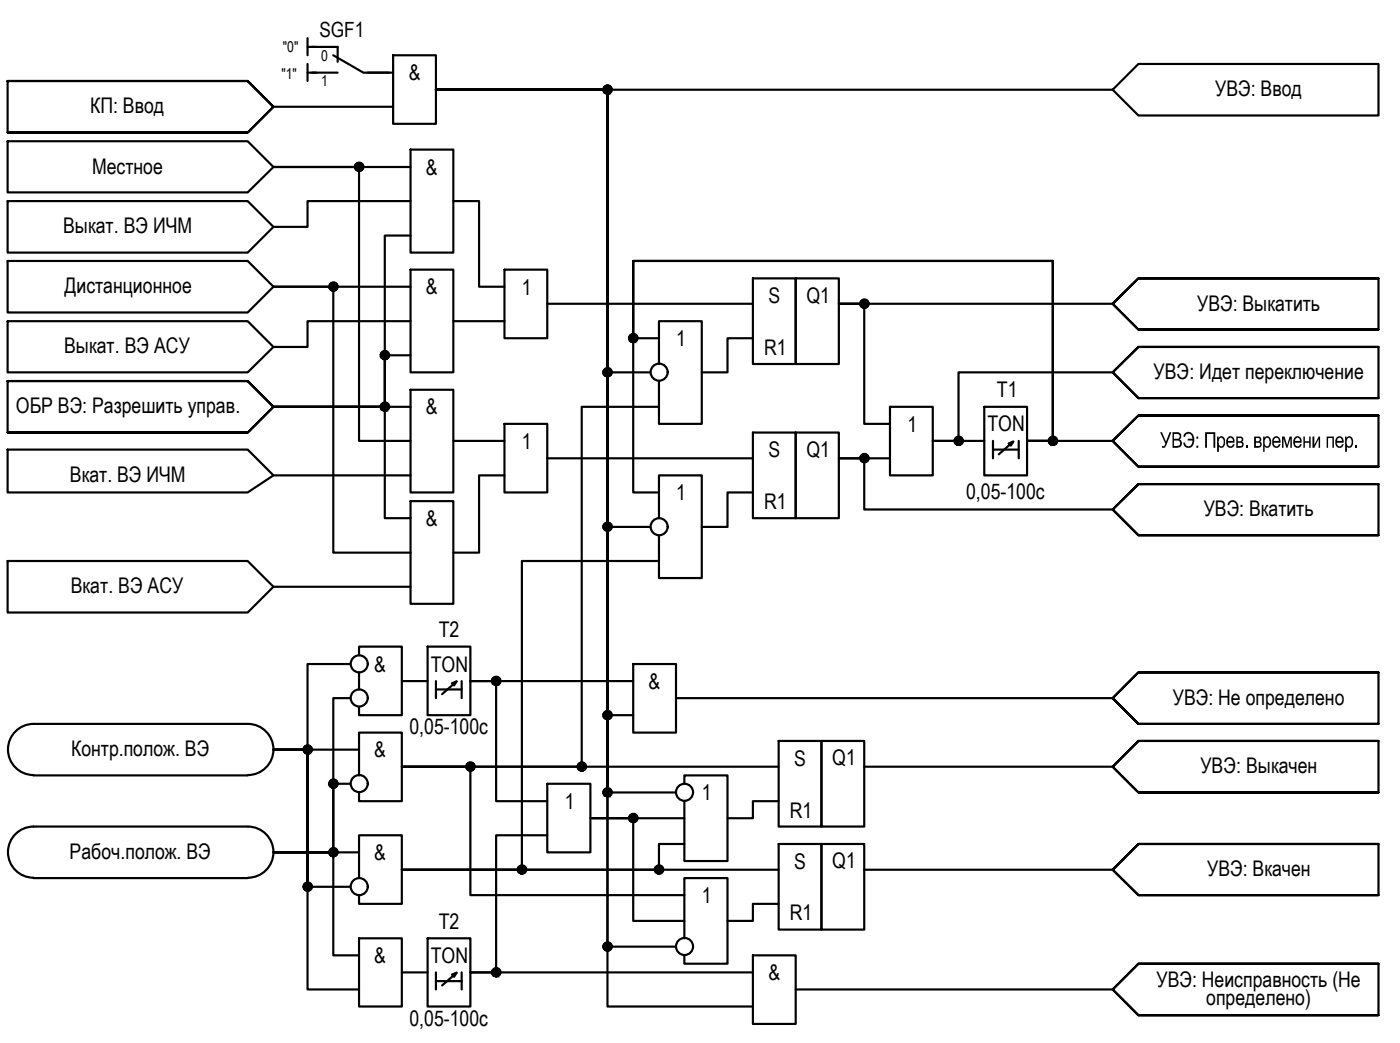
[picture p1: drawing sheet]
<svg xmlns="http://www.w3.org/2000/svg" width="163mm" height="122mm" viewBox="0 0 163 122" stroke-linecap="round" stroke-linejoin="round" font-family="sans-serif">
<defs><g id="words">
<g font-size="2.5">
<text x="47.7" y="9.4">&amp;</text>
<text x="141.9" y="11.2">УВЭ: Ввод</text>
<text x="10.5" y="13.2">КП: Ввод</text>
<text x="10.8" y="20.3">Местное</text>
<text x="49.7" y="20.4">&amp;</text>
<text x="7.4" y="27.2">Выкат. ВЭ ИЧМ</text>
<text x="7.5" y="34.1">Дистанционное</text>
<text x="49.7" y="34.3">&amp;</text>
<text x="60.9" y="34.4">1</text>
<text x="89.7" y="35.4">S</text>
<text x="94.1" y="35.3">Q1</text>
<text x="7.5" y="41.2">Выкат. ВЭ АСУ</text>
<text x="78.9" y="40.4">1</text>
<text x="89.2" y="41.4">R1</text>
<text x="139.7" y="36.2">УВЭ: Выкатить</text>
<text x="116.4" y="46.4">T1</text>
<text x="134.7" y="44.3">УВЭ: Идет переключение</text>
<text x="1.9" y="48.2">ОБР ВЭ: Разрешить управ.</text>
<text x="49.7" y="48.4">&amp;</text>
<text x="60.9" y="52.4">1</text>
<text x="89.7" y="53.4">S</text>
<text x="94.1" y="53.3">Q1</text>
<text x="105.9" y="50.4">1</text>
<text x="115.3" y="50.3">TON</text>
<text x="135.4" y="52.3">УВЭ</text>
<text x="139.4" y="52.3">: Прев</text>
<text x="146.5" y="52.3">пр</text>
<text x="158" y="52.3">.</text>
<text x="8.2" y="56.2">Вкат. ВЭ ИЧМ</text>
<text x="78.9" y="58.4">1</text>
<text x="89.2" y="59.4">R1</text>
<text x="112.8" y="58.2">0,05-100с</text>
<text x="49.7" y="61.4">&amp;</text>
<text x="140.5" y="60.3">УВЭ: Вкатить</text>
<text x="8.3" y="69.2">Вкат. ВЭ АСУ</text>
<text x="51.2" y="74.3">T2</text>
<text x="43.7" y="78.4">&amp;</text>
<text x="50.3" y="78.4">TON</text>
<text x="75.7" y="80.4">&amp;</text>
<text x="136.9" y="82.2">УВЭ: Не определено</text>
<text x="8.3" y="88.2">Контр.полож. ВЭ</text>
<text x="43.7" y="88.4">&amp;</text>
<text x="47.8" y="85.7">0,05-100с</text>
<text x="92.7" y="89.4">S</text>
<text x="97.2" y="89.3">Q1</text>
<text x="65.9" y="94.4">1</text>
<text x="81.9" y="93.4">1</text>
<text x="92.2" y="95.4">R1</text>
<text x="140.1" y="90.2">УВЭ: Выкачен</text>
<text x="8.1" y="100.3">Рабоч.полож. ВЭ</text>
<text x="43.7" y="100.3">&amp;</text>
<text x="92.7" y="101.4">S</text>
<text x="97.2" y="101.3">Q1</text>
<text x="81.9" y="105.4">1</text>
<text x="92.2" y="107.4">R1</text>
<text x="140.9" y="102.2">УВЭ: Вкачен</text>
<text x="43.7" y="112.4">&amp;</text>
<text x="50.3" y="112.4">TON</text>
<text x="51.2" y="108.4">T2</text>
<text x="47.8" y="119.7">0,05-100с</text>
<text x="89.7" y="114.4">&amp;</text>
<text x="135" y="115.2">УВЭ: Неисправность (Не</text>
<text x="140.8" y="117.3">определено)</text>
</g>
<text font-size="2.4" x="37.3" y="4.3">SGF1</text>
<g font-size="1.7">
<text x="32.9" y="9.2">&quot;1&quot;</text>
<text x="33" y="6.1">&quot;0&quot;</text>
<text x="37.5" y="7.1">0</text>
<text x="37.5" y="10.1">1</text>
</g>
</g></defs>
<!-- layer: 0 -->
<g fill="none" stroke="#000" stroke-width=".25">
<path d="M.9 9.5v6h28l3-3-3-3h-28h28l3 3-3 3h-28M.9 16.5h28l3 3-3 2.9h-28zM31.9 12.5h14M35.9 4.5v1.9M35.9 7.5v2M35.9 5.5h1M35.9 8.5h1M42.9 8.5h3M45.9 6.4h5v8h-5zM47.9 17.5h5v12h-5zM47.9 19.5h-16h10v31.9h6M50.9 10.5h20v73h3"/>
<path d="M50.9 10.5h20v100h8M50.9 10.5h79M132.9 7.5h28v6h-28l-3-3zM.9 37.5h28l3 3-3 2.9h-28zM.9 23.5h28l3 3-3 3h-28zM.9 30.5h28l3 3-3 3h-28zM47.9 31.5h5v11.9h-5zM47.9 23.5h-12v3h-4M47.9 37.5h-12v3h-4M47.9 27.5h-3v20h-13M47.9 33.5h-16h7v31h9M52.9 23.5h3v10h3"/>
<path d="M52.9 37.5h6M58.9 31.5h5v8h-5zM63.9 35.4h24M76.9 39.5h-3v-9h49v20.9h-3h3v-20.9h-49v27h3M87.9 32.5h5v10h-5zM87.9 39.5h-3v3.9h-3M92.9 32.5h5v10h-5zM129.9 35.4h-32h3v14.1h3M160.9 32.5h-28l-3 2.9 3 3.1h28v-6h-28l-3 2.9 3 3.1h28M.9 52.5h28l3 3-3 2h-28zM.9 44.5v6h28l3-3-3-3h-28h28l3 3-3 3h-28M31.9 47.5h13v13h3"/>
<path d="M31.9 55.5h16M31.9 47.5h16M47.9 45.5h5v12h-5zM47.9 41.5h-3v6h-13M47.9 58.5h5v12h-5zM52.9 51.4h6M58.9 49.5h5v8h-5zM58.9 55.5h-3v9h-3M63.9 53.5h24M75.9 43.4h-5v-32.9h-20h20v51h5M76.9 47.5h-9v42h-21M76.9 42.5v-5h5v12h-5v-5"/>
<path d="M87.9 50.5h5v10h-5zM87.9 57.5h-3v4h-3M92.9 50.5h5v10h-5zM103.9 47.5h5v8h-5zM103.9 53.5h-6h3v5.9h29M114.9 47.5h5v8h-5zM115.9 51.4v2.1M115.9 52.5h3M117.7 51.7l.6-.2-1.7 1.5M118.3 51.5l-.3 .5M118.9 51.4v2.1M119.9 51.4h.1"/>
<path d="M119.9 51.4h10M129.9 43.4h-18v8h-3h6M160.9 48.5h-28l-3 2.9 3 3.1h28v-6h-28l-3 2.9 3 3.1h28M160.9 56.5h-28l-3 2.9 3 3.1h28v-6h-28l-3 2.9 3 3.1h28M160.9 40.5h-28l-3 2.9 3 3.1h28v-6h-28l-3 2.9 3 3.1h28M.9 65.5h28l3 3-3 3h-28zM31.9 68.5h16M40.9 77.5h-5v10h-4h10M41.9 76.5v-1h5v8h-5v-1M41.9 78.5v1.9M46.9 79.5h3M49.9 75.5h5v8h-5z"/>
<path d="M50.9 79.5v2M52.7 79.7l.6-.2-1.7 1.5M53.3 79.5l-.3 .5M53.9 79.5v2M54.9 79.5h.1M54.9 79.5h3v14h6M54.9 79.5h19M73.9 77.5h5v8h-5zM76.9 65.5h-16v36h-14M76.9 60.5v-5h5v11.9h-5v-4.9M160.9 78.5h-28l-3 3 3 3h28v-6h-28l-3 3 3 3h28M3.9 84.5h25a2.98 2.98 0 0 1 3 3 2.98 2.98 0 0 1-3 2.9"/>
<path d="M3.9 96.4h25a2.98 2.98 0 0 1 3 3 2.98 2.98 0 0 1-3 3M3.9 90.5h25M3.9 84.5a2.98 2.98 0 0 0-3 3 2.98 2.98 0 0 0 3 2.9M3.9 96.4a2.98 2.98 0 0 0-3 3 2.98 2.98 0 0 0 3 3M40.9 91.5h-2v8h-7h10M40.9 81.5h-2v18h-7h7v12h3M41.9 90.5v-5h5v8h-5v-1M46.9 89.5h8v14.9h25M46.9 89.5h44M50.9 80.4h3M63.9 91.5h5v8h-5zM63.9 97.5h-6v16h-3"/>
<path d="M78.9 92.5h-8v-82h-20h20v106.9h17M78.9 81.5h51M79.9 98.5h-3v3h-30M79.9 91.5v-1h5v10h-5v-7M79.9 95.5h-11h5v12h6M90.9 86.5h5v9.9h-5zM90.9 98.5h5v10h-5zM90.9 93.5h-3v2h-3M95.9 86.5h5v9.9h-5zM95.9 98.5h5v10h-5zM100.9 89.5h29M160.9 86.5h-28l-3 3 3 3h28v-6h-28l-3 3 3 3h28"/>
<path d="M160.9 98.5h-28l-3 3 3 2.9h28v-5.9h-28l-3 3 3 2.9h28M3.9 102.5h25M40.9 103.5h-5v-16h-4h4v28h6M41.9 102.5v-5h5v8h-5v-1.1M41.9 109.5h5v7.9h-5zM46.9 101.5h44M46.9 113.5h3M49.9 109.5h5v7.9h-5zM50.9 113.5v2M50.9 114.5h3M52.7 113.7l.6-.2-1.7 1.5M53.3 113.5l-.3 .5"/>
<path d="M53.9 113.5v2M54.9 113.5h.1M54.9 113.5h33M79.9 109.5v-7h5v9.9h-5v-.9M87.9 111.5h5v8h-5zM90.9 105.5h-3v2h-3M92.9 115.5h37M100.9 101.5h29M160.9 112.4h-28l-3 3.1 3 3h28v-6.1h-28l-3 3.1 3 3h28"/>
<circle cx="41.9" cy="19.5" r=".49"/>
<circle cx="70.9" cy="10.4" r=".49"/>
<circle cx="38.9" cy="33.4" r=".49"/>
<circle cx="73.9" cy="39.4" r=".49"/>
<circle cx="100.9" cy="35.4" r=".49"/>
<circle cx="44.9" cy="47.4" r=".49"/>
<circle cx="44.9" cy="41.4" r=".49"/>
<circle cx="70.9" cy="43.4" r=".49"/>
<circle cx="76.9" cy="43.4" r=".99"/>
<circle cx="100.9" cy="53.5" r=".49"/>
<circle cx="111.9" cy="51.4" r=".49"/>
<circle cx="122.9" cy="51.4" r=".49"/>
<circle cx="41.9" cy="77.5" r=".99"/>
<circle cx="57.9" cy="79.5" r=".49"/>
<circle cx="70.9" cy="61.5" r=".49"/>
<circle cx="76.9" cy="61.5" r=".99"/>
<circle cx="35.9" cy="87.5" r=".49"/>
<circle cx="38.9" cy="91.4" r=".49"/>
<circle cx="38.9" cy="99.4" r=".49"/>
<circle cx="41.9" cy="81.4" r=".99"/>
<circle cx="41.9" cy="91.4" r=".99"/>
<circle cx="54.9" cy="89.4" r=".49"/>
<circle cx="67.9" cy="89.4" r=".49"/>
<circle cx="70.9" cy="92.4" r=".49"/>
<circle cx="70.9" cy="83.4" r=".49"/>
<circle cx="73.9" cy="95.5" r=".49"/>
<circle cx="79.9" cy="92.4" r=".99"/>
<circle cx="35.9" cy="103.5" r=".49"/>
<circle cx="41.9" cy="103.5" r=".99"/>
<circle cx="57.9" cy="113.4" r=".49"/>
<circle cx="60.9" cy="101.5" r=".49"/>
<circle cx="70.9" cy="110.4" r=".49"/>
<circle cx="76.9" cy="101.5" r=".49"/>
<circle cx="79.9" cy="110.4" r=".99"/>
</g>
<g fill="#000">
<path d="M138.2 50.6h.1a.66 .66 0 0 1 .7-.1 .66 .66 0 0 1 .4 .7v.4l-.2 .4a.63 .63 0 0 1-.7 .2 .63 .63 0 0 1-.4-.5h.2a.45 .45 0 0 0 .5 .3 .45 .45 0 0 0 .4-.4v-.2h-.6v-.2h.6a.44 .44 0 0 0-.3-.6 .44 .44 0 0 0-.6 .3h-.2zM145.4 52h.2v.3h-.2zM149.6 50.9h.3l.3 1.1 .3-1.1h.3v1.4h-.2v-1.1l-.3 1.1h-.1l-.4-1.1v1.1h-.2zM152.1 50.9h.2v.6h.5v-.6h.2v1.4h-.2v-.6h-.5v.6h-.2zM153.2 50.9h.2v1l.5-1h.2v1.4h-.2v-1.1l-.5 1.1h-.2zM154.9 50.9h.8v1.4h-.2v-1.2h-.5v1.2h-.1z"/>
<path d="M142.1 50.9h.1v.2a.44 .44 0 0 1 .6-.1 .44 .44 0 0 1 .2 .5 .52 .52 0 0 1-.6 .7l-.1-.1v.6h-.2zM142.4 51.1l-.2 .4a.4 .4 0 0 0 .5 .5l.1-.3a.48 .48 0 0 0-.3-.6z"/>
<path d="M143.3 51.1a.53 .53 0 0 1 .6-.1 .53 .53 0 0 1 .2 .7h-.8a.36 .36 0 0 0 .2 .3 .36 .36 0 0 0 .3 0l.1-.2h.2a.49 .49 0 0 1-.6 .5 .49 .49 0 0 1-.4-.6v-.3zM143.4 51.2l-.1 .2h.6a.34 .34 0 0 0-.5-.2z"/>
<path d="M144.3 50.9h.4a.35 .35 0 0 1 .4 .2 .35 .35 0 0 1-.1 .5 .37 .37 0 0 1 .2 .4 .37 .37 0 0 1-.4 .3h-.5zM144.5 51.1v.4h.2a.2 .2 0 0 0 .2-.2 .2 .2 0 0 0-.2-.2zM144.5 51.7v.3h.2a.21 .21 0 0 0 .3-.2 .21 .21 0 0 0-.3-.1z"/>
<path d="M148.6 51.1a.51 .51 0 0 1 .7-.1 .51 .51 0 0 1 .2 .6v.1h-.8a.31 .31 0 0 0 .2 .3 .31 .31 0 0 0 .4-.2h.2a.51 .51 0 0 1-.7 .4 .51 .51 0 0 1-.3-.7v-.2zM148.8 51.1l-.1 .3h.6a.29 .29 0 0 0-.1-.3 .29 .29 0 0 0-.4 0z"/>
<path d="M151.1 51.1a.53 .53 0 0 1 .6-.1 .53 .53 0 0 1 .2 .7h-.8a.36 .36 0 0 0 .2 .3 .36 .36 0 0 0 .4 0l.1-.2h.1a.49 .49 0 0 1-.5 .5 .49 .49 0 0 1-.4-.6v-.3zM151.3 51.2l-.1 .2h.6a.34 .34 0 0 0-.5-.2z"/>
<path d="M156 51.1a.51 .51 0 0 1 .6-.1 .51 .51 0 0 1 .2 .6v.1h-.8a.33 .33 0 0 0 .2 .3 .33 .33 0 0 0 .4-.1v-.1h.2a.51 .51 0 0 1-.6 .4 .51 .51 0 0 1-.3-.6zM156.2 51.1l-.2 .3h.7a.36 .36 0 0 0-.5-.3z"/>
<path d="M157 50.9h.2v.2a.43 .43 0 0 1 .5-.1 .43 .43 0 0 1 .2 .5v.2a.47 .47 0 0 1-.5 .6l-.2-.2v.6h-.2zM157.4 51.1l-.2 .2v.3a.33 .33 0 0 0 .1 .4 .33 .33 0 0 0 .3 0l.2-.4a.47 .47 0 0 0-.4-.5z"/>
</g>
<g fill="#000" stroke="#000" stroke-width=".12">
<path d="M41.5 19.8h.7zM41.6 19.1h.6zM41.8 20h.2zM41.8 19h.2zM70.8 10.9h.2zM70.8 10h.2zM38.5 33.8h.8zM38.8 34h.2zM38.8 33l.1-.1zM73.8 39.9h.2zM73.8 39h.2zM100.8 36h.2z"/>
<path d="M100.8 35h.2zM44.6 41.1h.6zM44.7 47.9h.3zM44.8 47.9h.2zM44.8 41h.2zM44.8 42h.2zM44.8 47h.2zM70.8 44h.2zM70.8 43h.2zM100.8 53.9h.2zM100.8 53h.2zM111.8 52h.2z"/>
<path d="M111.8 51h.2zM122.8 52h.2zM122.8 51h.1zM57.6 79.9h.6zM57.7 79.9h.3zM57.8 79.9h.2zM57.8 79h.2zM70.6 61.9h.6zM70.8 61.9h.2zM70.8 61h.2zM35.8 87.9h.2zM35.8 87h.1z"/>
<path d="M38.5 99.8h.8zM38.5 91.8h.8zM38.8 100h.2zM38.8 92h.2zM38.8 99l.1-.1zM38.8 91h.1zM54.8 90h.2zM54.8 89h.1zM67.8 90h.2zM67.8 89h.1zM70.6 83.1h.6zM70.8 84h.2z"/>
<path d="M70.8 92.9h.2zM70.8 83h.2zM70.8 92h.2zM73.6 95.9h.6zM73.8 95.9h.2zM73.8 95h.2zM35.6 103.1h.7zM35.8 103h.1zM57.7 113.9h.3zM57.8 113h.2zM57.8 113.9h.2zM60.7 101.9h.4z"/>
<path d="M60.7 101h.4zM60.8 102h.2zM60.8 101h.2zM70.6 110.1h.6zM70.8 111h.2zM70.8 110h.2zM76.8 102h.2zM76.8 101h.2z"/>
<path d="M41.8 20h.2zM41.8 20h.2z"/>
<path d="M41.8 19h.2zM41.8 19h.2z"/>
<path d="M41.8 19h.3zM41.7 19h.4z"/>
<path d="M41.7 19h.4zM41.7 19h.4z"/>
<path d="M41.7 20h.4zM41.7 20h.3z"/>
<path d="M41.7 19h.5zM41.7 19h.5z"/>
<path d="M41.7 19.9h.4zM41.7 19.9l.4 .1z"/>
<path d="M41.7 19l.5 .1zM41.7 19l.5 .1z"/>
<path d="M41.7 19.9h.5zM41.7 19.9h.4z"/>
<path d="M41.6 19.1h.6zM41.6 19.1h.6zM41.5 19.1h.7z"/>
<path d="M41.6 19.9h.6zM41.6 19.9h.6z"/>
<path d="M41.5 19.1h.8zM41.5 19.1h.8z"/>
<path d="M41.6 19.8h.6zM41.6 19.8l.6 .1z"/>
<path d="M41.5 19.1l.8 .1zM41.5 19.1l.8 .1z"/>
<path d="M41.5 19.8h.8zM41.5 19.8h.7zM41.5 19.8h.7z"/>
<path d="M41.5 19.2h.8zM41.4 19.2h.9z"/>
<path d="M41.4 19.2l1 .1zM41.4 19.2l1 .1z"/>
<path d="M41.4 19.7h.9zM41.4 19.7h.9z"/>
<path d="M41.5 19.7h.8zM41.5 19.7l.8 .1z"/>
<path d="M41.4 19.3h1zM41.4 19.3h1z"/>
<path d="M41.4 19.3l1 .1zM41.4 19.3l1 .1z"/>
<path d="M41.4 19.4h1zM41.4 19.4h1z"/>
<path d="M41.4 19.6h1zM41.4 19.6h1z"/>
<path d="M41.4 19.6l1 .1zM41.4 19.6l1 .1z"/>
<path d="M41.4 19.7h1zM41.4 19.7h.9z"/>
<path d="M41.4 19.4l1 .1v-.1zM41.4 19.4l1 .1h-1z"/>
<path d="M41.4 19.5h1zM41.4 19.5h1z"/>
<path d="M41.4 19.5h1zM41.4 19.5l1 .1z"/>
<path d="M70.8 10.9l.2 .1zM70.8 11h.2z"/>
<path d="M70.8 10h.2zM70.8 10h.2z"/>
<path d="M70.8 10h.3zM70.8 10h.3z"/>
<path d="M70.7 10h.4zM70.7 10h.4z"/>
<path d="M70.7 10.9h.4zM70.7 10.9h.3z"/>
<path d="M70.7 10h.5zM70.7 10h.5z"/>
<path d="M70.7 10.9h.4zM70.7 10.9h.4z"/>
<path d="M70.7 10h.5zM70.6 10h.6z"/>
<path d="M70.7 10.9h.5zM70.7 10.9h.4z"/>
<path d="M70.6 10l.6 .1zM70.6 10l.6 .1z"/>
<path d="M70.6 10.1h.6zM70.6 10.1h.6z"/>
<path d="M70.6 10.8l.6 .1zM70.6 10.8l.6 .1z"/>
<path d="M70.6 10.9h.6zM70.6 10.9h.6z"/>
<path d="M70.5 10.1l.8 .1zM70.5 10.1l.8 .1z"/>
<path d="M70.5 10.8h.7zM70.5 10.8h.7z"/>
<path d="M70.5 10.2h.8zM70.5 10.2h.8z"/>
<path d="M70.5 10.8h.8zM70.5 10.8h.7z"/>
<path d="M70.5 10.2l.8 .1zM70.5 10.2l.8 .1z"/>
<path d="M70.4 10.3h1zM70.4 10.3h1z"/>
<path d="M70.4 10.7h.9zM70.4 10.7h.9z"/>
<path d="M70.5 10.7h.8zM70.5 10.7l.8 .1z"/>
<path d="M70.4 10.3h1zM70.4 10.3h1z"/>
<path d="M70.4 10.3l1 .1zM70.4 10.3l1 .1z"/>
<path d="M70.4 10.4h1zM70.4 10.4h1z"/>
<path d="M70.4 10.6h1zM70.4 10.6h1z"/>
<path d="M70.4 10.6h1zM70.4 10.6h1z"/>
<path d="M70.4 10.6h1zM70.4 10.6l.9 .1z"/>
<path d="M70.4 10.4l1 .1zM70.4 10.4l1 .1z"/>
<path d="M70.4 10.5h1zM70.4 10.5h1z"/>
<path d="M70.4 10.5h1zM70.4 10.5l1 .1z"/>
<path d="M38.8 33h.2zM38.8 33h.2z"/>
<path d="M38.8 34h.1zM38.8 34h.1z"/>
<path d="M38.8 33h.3zM38.7 33h.4z"/>
<path d="M38.7 33h.4zM38.7 33h.4z"/>
<path d="M38.7 33.9h.4zM38.7 33.9l.3 .1z"/>
<path d="M38.7 33h.5zM38.7 33h.5z"/>
<path d="M38.7 33.9h.4zM38.7 33.9h.4z"/>
<path d="M38.7 33l.5 .1zM38.7 33l.5 .1z"/>
<path d="M38.7 33.9h.5zM38.7 33.9h.4z"/>
<path d="M38.6 33.1h.6zM38.6 33.1h.6z"/>
<path d="M38.6 33.9h.6zM38.6 33.9h.6z"/>
<path d="M38.6 33.1h.7zM38.6 33.1h.7z"/>
<path d="M38.6 33.8h.6zM38.6 33.8l.6 .1z"/>
<path d="M38.6 33.1l.7 .1zM38.6 33.1l.7 .1z"/>
<path d="M38.5 33.2h.8zM38.5 33.2h.8z"/>
<path d="M38.6 33.8h.7zM38.6 33.8h.6z"/>
<path d="M38.5 33.2h.8zM38.5 33.2h.8z"/>
<path d="M38.5 33.2l.9 .1zM38.5 33.2l.9 .1z"/>
<path d="M38.5 33.7l.8 .1zM38.5 33.7l.8 .1z"/>
<path d="M38.5 33.8h.8zM38.5 33.8h.8zM38.5 33.8h.8z"/>
<path d="M38.4 33.3h1zM38.4 33.3h1z"/>
<path d="M38.4 33.3l1 .1zM38.4 33.3l1 .1z"/>
<path d="M38.4 33.6l1 .1zM38.4 33.6l1 .1z"/>
<path d="M38.4 33.7h1zM38.4 33.7h.9z"/>
<path d="M38.4 33.4h1zM38.4 33.4h1z"/>
<path d="M38.4 33.4l1 .1zM38.4 33.4l1 .1z"/>
<path d="M38.4 33.5h1zM38.4 33.5h1z"/>
<path d="M38.4 33.5h1zM38.4 33.5h1z"/>
<path d="M38.4 33.5l1 .1v-.1zM38.4 33.5l1 .1h-1z"/>
<path d="M73.8 39.9l.2 .1zM73.8 40h.2z"/>
<path d="M73.8 39h.2zM73.8 39h.2z"/>
<path d="M73.8 39h.2zM73.8 39h.2z"/>
<path d="M73.7 39h.4zM73.7 39h.4z"/>
<path d="M73.7 39.9h.3zM73.7 39.9h.3z"/>
<path d="M73.7 39h.4zM73.7 39h.4z"/>
<path d="M73.7 39h.5zM73.6 39h.6z"/>
<path d="M73.7 39.9h.4zM73.7 39.9h.4z"/>
<path d="M73.7 39.9h.4zM73.7 39.9h.3z"/>
<path d="M73.6 39l.6 .1zM73.6 39l.6 .1z"/>
<path d="M73.6 39.1h.7zM73.5 39.1h.8z"/>
<path d="M73.6 39.8l.6 .1zM73.6 39.8l.6 .1z"/>
<path d="M73.6 39.9h.6zM73.6 39.9h.5z"/>
<path d="M73.5 39.1l.8 .1zM73.5 39.1l.8 .1z"/>
<path d="M73.5 39.8h.8zM73.5 39.8h.7z"/>
<path d="M73.5 39.2h.8zM73.5 39.2h.8z"/>
<path d="M73.5 39.8h.8zM73.5 39.8h.8z"/>
<path d="M73.5 39.2l.8 .1zM73.5 39.2l.8 .1z"/>
<path d="M73.4 39.3h1zM73.4 39.3h1z"/>
<path d="M73.4 39.7h.9zM73.4 39.7h.9z"/>
<path d="M73.5 39.7h.8zM73.5 39.7l.8 .1z"/>
<path d="M73.4 39.3h1zM73.4 39.3h1z"/>
<path d="M73.4 39.3l1 .1zM73.4 39.3l1 .1z"/>
<path d="M73.4 39.4h1zM73.4 39.4h1z"/>
<path d="M73.4 39.4l1 .1zM73.4 39.4l1 .1z"/>
<path d="M73.4 39.5h1zM73.4 39.5h1z"/>
<path d="M73.4 39.5l1 .1zM73.4 39.5l1 .1z"/>
<path d="M73.4 39.6h1zM73.4 39.6h1z"/>
<path d="M73.4 39.6h1zM73.4 39.6h1z"/>
<path d="M73.4 39.6h1zM73.4 39.6l.9 .1z"/>
<path d="M100.8 36h.2zM100.8 36h.2z"/>
<path d="M100.8 35h.2zM100.8 35h.2z"/>
<path d="M100.8 35h.2zM100.8 35h.2z"/>
<path d="M100.8 35h.3zM100.8 35h.3z"/>
<path d="M100.8 36h.2zM100.8 36h.2z"/>
<path d="M100.7 35h.4zM100.7 35h.4z"/>
<path d="M100.7 35.9h.4zM100.7 35.9l.3 .1z"/>
<path d="M100.7 35l.5 .1zM100.7 35l.5 .1z"/>
<path d="M100.7 35.9h.4zM100.7 35.9h.4z"/>
<path d="M100.6 35.1h.6zM100.6 35.1h.6z"/>
<path d="M100.6 35.9h.6zM100.6 35.9h.5z"/>
<path d="M100.6 35.1h.7zM100.5 35.1h.8z"/>
<path d="M100.6 35.8h.6zM100.6 35.8l.6 .1z"/>
<path d="M100.5 35.1h.8zM100.5 35.1h.8z"/>
<path d="M100.5 35.8h.8zM100.5 35.8h.7z"/>
<path d="M100.5 35.1l.8 .1zM100.5 35.1l.8 .1z"/>
<path d="M100.5 35.2h.8zM100.5 35.2h.8z"/>
<path d="M100.5 35.7l.8 .1zM100.5 35.7l.8 .1z"/>
<path d="M100.5 35.8h.8zM100.5 35.8h.8z"/>
<path d="M100.5 35.2l.8 .1zM100.5 35.2l.8 .1z"/>
<path d="M100.5 35.3h.9zM100.5 35.3h.9z"/>
<path d="M100.5 35.7h.8zM100.5 35.7h.8z"/>
<path d="M100.5 35.7h.8zM100.5 35.7h.8z"/>
<path d="M100.4 35.3l1 .1zM100.4 35.3l1 .1z"/>
<path d="M100.4 35.4h1zM100.4 35.4h1z"/>
<path d="M100.4 35.4h1zM100.4 35.4h1z"/>
<path d="M100.4 35.4l1 .1v-.1zM100.4 35.4l1 .1h-1z"/>
<path d="M100.4 35.5l1 .1zM100.4 35.5l1 .1z"/>
<path d="M100.4 35.6h1zM100.4 35.6h1z"/>
<path d="M100.4 35.6h1zM100.4 35.6l.9 .1z"/>
<path d="M44.8 47.9l.2 .1zM44.8 48h.2z"/>
<path d="M44.8 42h.2zM44.8 42h.2z"/>
<path d="M44.8 47h.2zM44.8 47h.2z"/>
<path d="M44.8 41h.2zM44.8 41h.2zM44.7 41h.3z"/>
<path d="M44.8 47h.2zM44.8 47h.2z"/>
<path d="M44.7 47h.4zM44.7 47h.4z"/>
<path d="M44.7 41h.4zM44.7 41h.4z"/>
<path d="M44.7 41.9l.3 .1zM44.7 41.9l.3 .1z"/>
<path d="M44.7 47h.5zM44.7 47h.5z"/>
<path d="M44.7 47.9h.4zM44.7 47.9h.3zM44.7 47.9h.3z"/>
<path d="M44.7 41h.5zM44.7 41h.5z"/>
<path d="M44.7 41.9h.4zM44.7 41.9h.3z"/>
<path d="M44.7 47h.5zM44.6 47h.6z"/>
<path d="M44.7 47.9h.5zM44.7 47.9h.4z"/>
<path d="M44.7 41l.5 .1zM44.6 41.1h.6zM44.6 41.1h.6z"/>
<path d="M44.7 41.9h.5zM44.7 41.9h.4z"/>
<path d="M44.6 47l.6 .1zM44.6 47l.6 .1z"/>
<path d="M44.6 47.1h.7zM44.6 47.1h.7z"/>
<path d="M44.6 47.8l.6 .1zM44.6 47.8l.6 .1z"/>
<path d="M44.6 47.9h.6zM44.6 47.9h.6z"/>
<path d="M44.6 41.1h.7zM44.6 41.1h.7z"/>
<path d="M44.6 41.8l.6 .1zM44.6 41.8l.6 .1z"/>
<path d="M44.6 41.9h.6zM44.6 41.9h.6z"/>
<path d="M44.5 47.1l.8 .1zM44.5 47.1l.8 .1z"/>
<path d="M44.5 47.8h.8zM44.5 47.8h.7z"/>
<path d="M44.5 41.1l.8 .1zM44.5 41.1l.8 .1z"/>
<path d="M44.5 41.8h.8zM44.5 41.8h.7z"/>
<path d="M44.5 47.2h.8zM44.5 47.2h.8z"/>
<path d="M44.5 47.8h.8zM44.5 47.8h.8z"/>
<path d="M44.5 41.2h.8zM44.5 41.2h.8z"/>
<path d="M44.5 41.8h.8zM44.5 41.8h.8z"/>
<path d="M44.5 47.2l.8 .1zM44.5 47.2l.8 .1z"/>
<path d="M44.5 47.3h.9zM44.5 47.3h.9z"/>
<path d="M44.5 47.7h.8zM44.5 47.7h.8z"/>
<path d="M44.5 47.7h.8zM44.5 47.7l.8 .1z"/>
<path d="M44.5 41.2h.8zM44.5 41.2h.8z"/>
<path d="M44.5 41.2l.9 .1zM44.5 41.2l.9 .1z"/>
<path d="M44.5 41.7l.8 .1zM44.5 41.7l.8 .1z"/>
<path d="M44.5 41.8h.8zM44.5 41.8h.8z"/>
<path d="M44.5 47.3h.9zM44.5 47.3h.9z"/>
<path d="M44.4 47.3l1 .1zM44.4 47.3l1 .1z"/>
<path d="M44.4 47.4h1zM44.4 47.4h1z"/>
<path d="M44.4 47.4l1 .1zM44.4 47.4l1 .1z"/>
<path d="M44.4 47.5l1 .1zM44.4 47.5l1 .1z"/>
<path d="M44.4 47.6h1zM44.4 47.6h1z"/>
<path d="M44.4 47.6h1zM44.4 47.6h1z"/>
<path d="M44.5 47.6h.9zM44.5 47.6l.8 .1z"/>
<path d="M44.5 41.3h.9zM44.5 41.3h.9z"/>
<path d="M44.4 41.3l1 .1zM44.4 41.3l1 .1z"/>
<path d="M44.4 41.4h1zM44.4 41.4h1z"/>
<path d="M44.4 41.4l1 .1zM44.4 41.4l1 .1z"/>
<path d="M44.4 41.5h1zM44.4 41.5h1z"/>
<path d="M44.4 41.5l1 .1v-.1zM44.4 41.5l1 .1h-1z"/>
<path d="M44.4 41.6l1 .1zM44.4 41.6l1 .1z"/>
<path d="M44.5 41.7h.9zM44.5 41.7h.8z"/>
<path d="M44.4 47.5h1zM44.4 47.5h1z"/>
<path d="M44.4 41.5h1zM44.4 41.5h1z"/>
<path d="M70.8 44h.2zM70.8 44h.2z"/>
<path d="M70.8 43h.2zM70.8 43h.2z"/>
<path d="M70.8 43h.3zM70.7 43h.4z"/>
<path d="M70.7 43h.4zM70.7 43h.4z"/>
<path d="M70.7 44h.4zM70.7 44h.3z"/>
<path d="M70.7 43h.5zM70.7 43h.5z"/>
<path d="M70.7 43.9h.4zM70.7 43.9l.4 .1z"/>
<path d="M70.7 43l.5 .1zM70.7 43l.5 .1z"/>
<path d="M70.7 43.9h.5zM70.7 43.9h.4z"/>
<path d="M70.6 43.1h.6zM70.6 43.1h.6z"/>
<path d="M70.6 43.1h.6zM70.5 43.1h.7z"/>
<path d="M70.6 43.8l.6 .1zM70.6 43.8l.6 .1z"/>
<path d="M70.6 43.9h.6zM70.6 43.9h.6z"/>
<path d="M70.5 43.1l.8 .1zM70.5 43.1l.8 .1z"/>
<path d="M70.5 43.8h.7zM70.5 43.8h.7z"/>
<path d="M70.5 43.2h.8zM70.5 43.2h.8z"/>
<path d="M70.5 43.8h.8zM70.5 43.8h.7z"/>
<path d="M70.5 43.2h.8zM70.5 43.2h.8z"/>
<path d="M70.4 43.2l1 .1zM70.4 43.2l1 .1z"/>
<path d="M70.4 43.7h.9zM70.4 43.7h.9z"/>
<path d="M70.5 43.7h.8zM70.5 43.7l.8 .1z"/>
<path d="M70.4 43.3h1zM70.4 43.3h1z"/>
<path d="M70.4 43.3l1 .1zM70.4 43.3l1 .1z"/>
<path d="M70.4 43.4h1zM70.4 43.4h1z"/>
<path d="M70.4 43.6h1zM70.4 43.6h1z"/>
<path d="M70.4 43.6l1 .1zM70.4 43.6l1 .1z"/>
<path d="M70.4 43.7h1zM70.4 43.7h.9z"/>
<path d="M70.4 43.4h1zM70.4 43.4h1z"/>
<path d="M70.4 43.4l1 .1v-.1zM70.4 43.4l1 .1h-1z"/>
<path d="M70.4 43.5h1zM70.4 43.5l1 .1z"/>
<path d="M100.8 53.9h.2zM100.8 53.9h.2z"/>
<path d="M100.8 53h.2zM100.8 53h.2z"/>
<path d="M100.8 53h.2zM100.8 53h.2z"/>
<path d="M100.8 53h.3zM100.7 53h.4z"/>
<path d="M100.8 53.9h.2zM100.8 53.9h.2z"/>
<path d="M100.7 53h.4zM100.7 53h.4z"/>
<path d="M100.7 53.9h.4zM100.7 53.9h.3z"/>
<path d="M100.7 53l.5 .1zM100.7 53l.5 .1z"/>
<path d="M100.7 53.9h.4zM100.7 53.9h.4z"/>
<path d="M100.6 53.1h.6zM100.6 53.1h.6z"/>
<path d="M100.6 53.9h.6zM100.6 53.9h.5z"/>
<path d="M100.6 53.1h.7zM100.6 53.1h.7z"/>
<path d="M100.6 53.9h.6zM100.6 53.9h.6z"/>
<path d="M100.5 53.1h.8zM100.5 53.1h.8z"/>
<path d="M100.5 53.8h.8zM100.5 53.8l.7 .1z"/>
<path d="M100.5 53.1l.8 .1zM100.5 53.1l.8 .1z"/>
<path d="M100.5 53.2h.8zM100.5 53.2h.8z"/>
<path d="M100.5 53.7l.8 .1zM100.5 53.7l.8 .1z"/>
<path d="M100.5 53.8h.8zM100.5 53.8h.8z"/>
<path d="M100.5 53.2l.8 .1zM100.5 53.2l.8 .1z"/>
<path d="M100.5 53.3h.9zM100.5 53.3h.9z"/>
<path d="M100.5 53.6l.8 .1zM100.5 53.6l.8 .1z"/>
<path d="M100.5 53.7h.8zM100.5 53.7h.8z"/>
<path d="M100.4 53.3l1 .1zM100.4 53.3l1 .1z"/>
<path d="M100.4 53.4h1zM100.4 53.4h1h-1z"/>
<path d="M100.4 53.4l1 .1zM100.4 53.4l1 .1z"/>
<path d="M100.4 53.5h1zM100.4 53.5h1z"/>
<path d="M100.4 53.5l1 .1zM100.4 53.5l1 .1z"/>
<path d="M100.4 53.6h1zM100.4 53.6h1z"/>
<path d="M100.4 53.6h1zM100.4 53.6h.9z"/>
<path d="M111.8 52h.2zM111.8 52h.2z"/>
<path d="M111.8 51h.2zM111.8 51h.2z"/>
<path d="M111.8 51h.3zM111.7 51h.4z"/>
<path d="M111.7 51h.4zM111.7 51h.4z"/>
<path d="M111.7 52h.4zM111.7 52h.3z"/>
<path d="M111.7 51h.4zM111.6 51h.5z"/>
<path d="M111.7 51.9h.4zM111.7 51.9l.4 .1z"/>
<path d="M111.6 51l.6 .1zM111.6 51l.6 .1z"/>
<path d="M111.6 51.9h.5zM111.6 51.9h.5z"/>
<path d="M111.6 51.1h.6zM111.6 51.1h.6z"/>
<path d="M111.6 51.9h.6zM111.6 51.9h.5z"/>
<path d="M111.5 51.8h.7zM111.5 51.8h.8z"/>
<path d="M111.5 51.8h.7zM111.5 51.8l.7 .1z"/>
<path d="M111.5 51.1h.8zM111.5 51.1h.8z"/>
<path d="M111.5 51.1l.8 .1zM111.5 51.1l.8 .1z"/>
<path d="M111.5 51.2h.8zM111.5 51.2h.8z"/>
<path d="M111.5 51.8h.8zM111.5 51.8h.8z"/>
<path d="M111.5 51.2h.9zM111.5 51.2h.9z"/>
<path d="M111.5 51.7h.8zM111.5 51.7l.8 .1z"/>
<path d="M111.5 51.2l.9 .1zM111.5 51.2l.9 .1z"/>
<path d="M111.4 51.3h1zM111.4 51.3h1z"/>
<path d="M111.4 51.3l1 .1zM111.4 51.3l1 .1z"/>
<path d="M111.4 51.6l1 .1zM111.4 51.6l1 .1z"/>
<path d="M111.4 51.7h1zM111.4 51.7h1z"/>
<path d="M111.5 51.7h.9zM111.5 51.7h.8z"/>
<path d="M111.4 51.4h1zM111.4 51.4h1z"/>
<path d="M111.4 51.4h1zM111.4 51.4h1z"/>
<path d="M111.4 51.4l1 .1v-.1zM111.4 51.4l1 .1h-1z"/>
<path d="M111.4 51.5l1 .1zM111.4 51.5l1 .1z"/>
<path d="M111.4 51.6h1zM111.4 51.6h1z"/>
<path d="M122.8 51h.2zM122.8 51h.2z"/>
<path d="M122.8 52h.1zM122.8 52h.1z"/>
<path d="M122.8 51h.3zM122.7 51h.4z"/>
<path d="M122.7 51h.4zM122.7 51h.4z"/>
<path d="M122.7 52h.4zM122.7 52h.3z"/>
<path d="M122.7 51h.4zM122.6 51h.5z"/>
<path d="M122.7 51.9h.4zM122.7 51.9l.4 .1z"/>
<path d="M122.6 51l.6 .1zM122.6 51l.6 .1z"/>
<path d="M122.6 51.9h.5zM122.6 51.9h.5z"/>
<path d="M122.6 51.1h.6zM122.6 51.1h.6z"/>
<path d="M122.6 51.9h.6zM122.6 51.9h.5z"/>
<path d="M122.6 51.8h.6zM122.6 51.8h.7z"/>
<path d="M122.6 51.8h.6zM122.6 51.8l.6 .1z"/>
<path d="M122.6 51.1h.7zM122.6 51.1h.7z"/>
<path d="M122.6 51.1l.7 .1zM122.6 51.1l.7 .1z"/>
<path d="M122.5 51.2h.8zM122.5 51.2h.8z"/>
<path d="M122.5 51.8h.8zM122.5 51.8h.8z"/>
<path d="M122.5 51.2h.8zM122.5 51.2h.8z"/>
<path d="M122.5 51.2l.9 .1zM122.4 51.3h1z"/>
<path d="M122.5 51.7h.8zM122.5 51.7h.8z"/>
<path d="M122.5 51.7h.8zM122.5 51.7l.8 .1z"/>
<path d="M122.4 51.3h1zM122.4 51.3h1z"/>
<path d="M122.4 51.3l1 .1zM122.4 51.3l1 .1z"/>
<path d="M122.4 51.6l1 .1zM122.4 51.6l1 .1z"/>
<path d="M122.4 51.7h1zM122.4 51.7h.9z"/>
<path d="M122.4 51.4h1zM122.4 51.4h1z"/>
<path d="M122.4 51.4h1zM122.4 51.4h1z"/>
<path d="M122.4 51.4l1 .1v-.1zM122.4 51.4l1 .1h-1z"/>
<path d="M122.4 51.5l1 .1zM122.4 51.5l1 .1z"/>
<path d="M122.4 51.6h1zM122.4 51.6h1z"/>
<path d="M57.8 79.9l.2 .1zM57.8 80h.2z"/>
<path d="M57.8 79h.2zM57.8 79h.2z"/>
<path d="M57.8 79h.2zM57.8 79h.2z"/>
<path d="M57.7 79h.4zM57.7 79h.4z"/>
<path d="M57.7 79h.5zM57.7 79h.5z"/>
<path d="M57.7 79.9h.4zM57.7 79.9h.3zM57.7 79.9h.3z"/>
<path d="M57.7 79h.5zM57.6 79h.6z"/>
<path d="M57.7 79.9h.5zM57.7 79.9h.4z"/>
<path d="M57.6 79l.6 .1zM57.6 79l.6 .1z"/>
<path d="M57.6 79.1h.7zM57.6 79.1h.7z"/>
<path d="M57.6 79.9h.6zM57.6 79.9h.6z"/>
<path d="M57.5 79.1l.8 .1zM57.5 79.1l.8 .1z"/>
<path d="M57.5 79.8h.8zM57.5 79.8l.7 .1zM57.6 79.9h.6z"/>
<path d="M57.5 79.8h.8zM57.5 79.8h.8z"/>
<path d="M57.5 79.2h.8zM57.5 79.2h.8z"/>
<path d="M57.5 79.2h.8zM57.5 79.2h.8z"/>
<path d="M57.4 79.2l1 .1zM57.4 79.2l1 .1z"/>
<path d="M57.4 79.7h.9zM57.4 79.7h.9z"/>
<path d="M57.5 79.7h.8zM57.5 79.7l.8 .1z"/>
<path d="M57.4 79.3h1zM57.4 79.3h1h-1z"/>
<path d="M57.4 79.3l1 .1zM57.4 79.3l1 .1z"/>
<path d="M57.4 79.4h1zM57.4 79.4h1z"/>
<path d="M57.4 79.4l1 .1zM57.4 79.4l1 .1z"/>
<path d="M57.4 79.5l1 .1zM57.4 79.5l1 .1z"/>
<path d="M57.4 79.6h1zM57.4 79.6h1z"/>
<path d="M57.4 79.6h1zM57.4 79.6h1z"/>
<path d="M57.4 79.6h1zM57.4 79.6l.9 .1z"/>
<path d="M57.4 79.5h1zM57.4 79.5h1z"/>
<path d="M70.8 61.9h.2zM70.8 61.9h.2z"/>
<path d="M70.8 61h.2zM70.8 61h.2z"/>
<path d="M70.8 61h.3zM70.7 61h.4z"/>
<path d="M70.7 61h.4zM70.7 61h.4z"/>
<path d="M70.7 61.9h.4zM70.7 61.9h.3z"/>
<path d="M70.7 61h.5zM70.7 61h.5z"/>
<path d="M70.7 61.9h.4zM70.7 61.9h.4z"/>
<path d="M70.7 61l.5 .1zM70.7 61l.5 .1z"/>
<path d="M70.7 61.9h.5zM70.7 61.9h.4z"/>
<path d="M70.6 61.1h.6zM70.6 61.1h.6z"/>
<path d="M70.6 61.1h.6zM70.6 61.1h.6z"/>
<path d="M70.6 61.9h.6zM70.6 61.9h.6z"/>
<path d="M70.5 61.8h.7zM70.5 61.8l.7 .1zM70.6 61.9h.6z"/>
<path d="M70.5 61.1h.8zM70.5 61.1h.8z"/>
<path d="M70.5 61.1l.8 .1zM70.5 61.1l.8 .1z"/>
<path d="M70.5 61.8h.8zM70.5 61.8h.7z"/>
<path d="M70.5 61.2h.8zM70.5 61.2h.8z"/>
<path d="M70.4 61.2l1 .1zM70.4 61.2l1 .1z"/>
<path d="M70.4 61.7h.9zM70.4 61.7h.9z"/>
<path d="M70.5 61.7h.8zM70.5 61.7l.8 .1z"/>
<path d="M70.4 61.3h1zM70.4 61.3h1z"/>
<path d="M70.4 61.3l1 .1zM70.4 61.3l1 .1z"/>
<path d="M70.4 61.4h1zM70.4 61.4h1h-1z"/>
<path d="M70.4 61.6h1zM70.4 61.6h1z"/>
<path d="M70.4 61.6h1zM70.4 61.6h1z"/>
<path d="M70.4 61.6h1zM70.4 61.6l.9 .1z"/>
<path d="M70.4 61.4l1 .1zM70.4 61.4l1 .1z"/>
<path d="M70.4 61.5h1zM70.4 61.5h1z"/>
<path d="M70.4 61.5h1zM70.4 61.5l1 .1z"/>
<path d="M35.8 88h.1zM35.8 87.9l.1 .1z"/>
<path d="M35.8 87h.2zM35.8 87h.2z"/>
<path d="M35.8 87h.3zM35.7 87h.4z"/>
<path d="M35.7 87h.4zM35.7 87h.4z"/>
<path d="M35.7 87.9h.4zM35.7 87.9h.3z"/>
<path d="M35.7 87h.5zM35.7 87h.5z"/>
<path d="M35.7 87.9h.4zM35.7 87.9h.4z"/>
<path d="M35.6 87h.6zM35.6 87h.6z"/>
<path d="M35.6 87.9h.6zM35.6 87.9h.5z"/>
<path d="M35.6 87l.6 .1zM35.6 87l.6 .1z"/>
<path d="M35.6 87.9h.6zM35.6 87.9h.6z"/>
<path d="M35.6 87.1h.7zM35.6 87.1h.7z"/>
<path d="M35.6 87.9h.6zM35.6 87.9h.6z"/>
<path d="M35.6 87.1l.7 .1zM35.6 87.1l.7 .1z"/>
<path d="M35.5 87.2h.8zM35.5 87.2h.8z"/>
<path d="M35.5 87.8h.8zM35.5 87.8h.8z"/>
<path d="M35.6 87.8h.7zM35.6 87.8l.6 .1z"/>
<path d="M35.5 87.2h.9zM35.5 87.2h.9z"/>
<path d="M35.5 87.7h.8zM35.5 87.7l.8 .1z"/>
<path d="M35.5 87.2l.9 .1zM35.5 87.2l.9 .1z"/>
<path d="M35.4 87.3h1zM35.4 87.3h1z"/>
<path d="M35.4 87.3l1 .1v-.1zM35.4 87.3l1 .1h-1z"/>
<path d="M35.4 87.6h1zM35.4 87.6h1z"/>
<path d="M35.4 87.6l1 .1zM35.4 87.6l1 .1z"/>
<path d="M35.5 87.7h.9zM35.5 87.7h.8z"/>
<path d="M35.4 87.4h1zM35.4 87.4h1z"/>
<path d="M35.4 87.4l1 .1zM35.4 87.4l1 .1z"/>
<path d="M35.4 87.5h1zM35.4 87.5h1z"/>
<path d="M35.4 87.5l1 .1zM35.4 87.5l1 .1z"/>
<path d="M35.4 87.6h1zM35.4 87.6h1z"/>
<path d="M38.8 99h.2zM38.8 99h.2z"/>
<path d="M38.8 100h.1zM38.8 100h.1z"/>
<path d="M38.8 91h.2zM38.8 91h.2z"/>
<path d="M38.8 92h.1zM38.8 92h.1z"/>
<path d="M38.8 99h.3zM38.7 99h.4z"/>
<path d="M38.8 91h.3zM38.7 91h.4z"/>
<path d="M38.7 99h.4zM38.7 99h.4z"/>
<path d="M38.7 99.9h.4zM38.7 99.9l.3 .1z"/>
<path d="M38.7 91h.4zM38.7 91h.4z"/>
<path d="M38.7 91.9h.4zM38.7 91.9l.3 .1z"/>
<path d="M38.7 99h.5zM38.7 99h.5z"/>
<path d="M38.7 99.9h.4zM38.7 99.9h.4z"/>
<path d="M38.7 91h.5zM38.7 91h.5z"/>
<path d="M38.7 91.9h.4zM38.7 91.9h.4z"/>
<path d="M38.7 99l.5 .1zM38.7 99l.5 .1z"/>
<path d="M38.7 99.9h.5zM38.7 99.9h.4z"/>
<path d="M38.7 91l.5 .1zM38.7 91l.5 .1z"/>
<path d="M38.7 91.9h.5zM38.7 91.9h.4z"/>
<path d="M38.6 99.1h.6zM38.6 99.1h.6z"/>
<path d="M38.6 99.9h.6zM38.6 99.9h.6z"/>
<path d="M38.6 91.1h.6zM38.6 91.1h.6z"/>
<path d="M38.6 91.9h.6zM38.6 91.9h.6z"/>
<path d="M38.6 99.1h.7zM38.6 99.1h.7z"/>
<path d="M38.6 99.8h.6zM38.6 99.8l.6 .1z"/>
<path d="M38.6 91.1h.7zM38.6 91.1h.7z"/>
<path d="M38.6 91.8h.6zM38.6 91.8l.6 .1z"/>
<path d="M38.6 99.1l.7 .1zM38.6 99.1l.7 .1z"/>
<path d="M38.5 99.2h.8zM38.5 99.2h.8z"/>
<path d="M38.6 99.8h.7zM38.6 99.8h.6z"/>
<path d="M38.6 91.1l.7 .1zM38.6 91.1l.7 .1z"/>
<path d="M38.5 91.2h.8zM38.5 91.2h.8z"/>
<path d="M38.6 91.8h.7zM38.6 91.8h.6z"/>
<path d="M38.5 99.2h.8zM38.5 99.2h.8z"/>
<path d="M38.5 99.2l.9 .1zM38.5 99.2l.9 .1z"/>
<path d="M38.5 99.7h.8zM38.5 99.7h.8z"/>
<path d="M38.5 99.7h.8zM38.5 99.7l.8 .1zM38.5 99.8h.8z"/>
<path d="M38.5 91.2h.8zM38.5 91.2h.8z"/>
<path d="M38.5 91.2l.9 .1zM38.5 91.2l.9 .1z"/>
<path d="M38.5 91.7h.8zM38.5 91.7h.8z"/>
<path d="M38.5 91.7h.8zM38.5 91.7l.8 .1zM38.5 91.8h.8z"/>
<path d="M38.4 99.3h1zM38.4 99.3h1z"/>
<path d="M38.4 99.3l1 .1zM38.4 99.3l1 .1z"/>
<path d="M38.4 99.6l1 .1zM38.4 99.6l1 .1z"/>
<path d="M38.4 99.7h1zM38.4 99.7h.9z"/>
<path d="M38.4 91.3h1zM38.4 91.3h1z"/>
<path d="M38.4 91.3l1 .1zM38.4 91.3l1 .1z"/>
<path d="M38.4 91.6l1 .1zM38.4 91.6l1 .1z"/>
<path d="M38.4 91.7h1zM38.4 91.7h.9z"/>
<path d="M38.4 99.4h1zM38.4 99.4h1z"/>
<path d="M38.4 99.4l1 .1zM38.4 99.4l1 .1z"/>
<path d="M38.4 99.5h1zM38.4 99.5h1z"/>
<path d="M38.4 99.5l1 .1v-.1zM38.4 99.5l1 .1h-1z"/>
<path d="M38.4 99.6h1zM38.4 99.6h1z"/>
<path d="M38.4 91.4h1zM38.4 91.4h1z"/>
<path d="M38.4 91.4l1 .1zM38.4 91.4l1 .1z"/>
<path d="M38.4 91.5h1zM38.4 91.5h1z"/>
<path d="M38.4 91.5l1 .1v-.1zM38.4 91.5l1 .1h-1z"/>
<path d="M38.4 91.6h1zM38.4 91.6h1z"/>
<path d="M54.8 90h.1zM54.8 90h.1z"/>
<path d="M54.8 89h.2zM54.8 89h.2z"/>
<path d="M54.8 89h.3zM54.7 89h.4z"/>
<path d="M54.7 89h.4zM54.7 89h.4z"/>
<path d="M54.7 89.9h.4zM54.7 89.9l.3 .1z"/>
<path d="M54.7 89h.5zM54.7 89h.5z"/>
<path d="M54.7 89.9h.4zM54.7 89.9h.4z"/>
<path d="M54.7 89h.5zM54.6 89h.6z"/>
<path d="M54.7 89.9h.5zM54.7 89.9h.4z"/>
<path d="M54.6 89l.6 .1zM54.6 89l.6 .1z"/>
<path d="M54.6 89.9h.6zM54.6 89.9h.6z"/>
<path d="M54.6 89.1h.6zM54.6 89.1h.6z"/>
<path d="M54.5 89.1l.8 .1zM54.5 89.1l.8 .1z"/>
<path d="M54.5 89.8h.7zM54.5 89.8h.7z"/>
<path d="M54.6 89.8h.6zM54.6 89.8l.6 .1z"/>
<path d="M54.5 89.2h.8zM54.5 89.2h.8z"/>
<path d="M54.5 89.8h.8zM54.5 89.8h.7z"/>
<path d="M54.5 89.2l.8 .1zM54.4 89.3h.9z"/>
<path d="M54.4 89.3h1zM54.4 89.3h1z"/>
<path d="M54.4 89.7h.9zM54.4 89.7h.9z"/>
<path d="M54.5 89.7h.8zM54.5 89.7l.8 .1z"/>
<path d="M54.4 89.3h1zM54.4 89.3h1z"/>
<path d="M54.4 89.3l1 .1zM54.4 89.3l1 .1z"/>
<path d="M54.4 89.6h1zM54.4 89.6h1z"/>
<path d="M54.4 89.6h1zM54.4 89.6l.9 .1z"/>
<path d="M54.4 89.4h1zM54.4 89.4h1z"/>
<path d="M54.4 89.4l1 .1zM54.4 89.4l1 .1z"/>
<path d="M54.4 89.5h1zM54.4 89.5h1z"/>
<path d="M54.4 89.5h1zM54.4 89.5h1z"/>
<path d="M54.4 89.5h1zM54.4 89.5l1 .1z"/>
<path d="M67.8 89h.2zM67.8 89h.2z"/>
<path d="M67.8 90h.1zM67.8 90h.1z"/>
<path d="M67.8 89h.3zM67.7 89h.4z"/>
<path d="M67.7 89h.4zM67.7 89h.4z"/>
<path d="M67.7 89.9h.4zM67.7 89.9l.3 .1z"/>
<path d="M67.7 89h.5zM67.7 89h.5z"/>
<path d="M67.7 89.9h.4zM67.7 89.9h.4z"/>
<path d="M67.6 89h.6zM67.6 89h.6z"/>
<path d="M67.6 89.9h.6zM67.6 89.9h.5z"/>
<path d="M67.6 89l.6 .1zM67.6 89l.6 .1z"/>
<path d="M67.6 89.9h.6zM67.6 89.9h.6z"/>
<path d="M67.6 89.1h.7zM67.6 89.1h.7z"/>
<path d="M67.6 89.8h.6zM67.6 89.8l.6 .1z"/>
<path d="M67.5 89.1l.8 .1zM67.5 89.1l.8 .1z"/>
<path d="M67.5 89.2h.8zM67.5 89.2h.8z"/>
<path d="M67.5 89.8h.8zM67.5 89.8h.8z"/>
<path d="M67.5 89.8h.8zM67.5 89.8h.7z"/>
<path d="M67.5 89.2l.8 .1zM67.5 89.2l.8 .1z"/>
<path d="M67.4 89.3h1zM67.4 89.3h1z"/>
<path d="M67.4 89.7h.9zM67.4 89.7h.9z"/>
<path d="M67.5 89.7h.8zM67.5 89.7l.8 .1z"/>
<path d="M67.4 89.3h1zM67.4 89.3h1z"/>
<path d="M67.4 89.3l1 .1zM67.4 89.3l1 .1z"/>
<path d="M67.4 89.6h1zM67.4 89.6h1z"/>
<path d="M67.4 89.6h1zM67.4 89.6l.9 .1z"/>
<path d="M67.4 89.4h1zM67.4 89.4h1z"/>
<path d="M67.4 89.4l1 .1zM67.4 89.4l1 .1z"/>
<path d="M67.4 89.5h1zM67.4 89.5h1z"/>
<path d="M67.4 89.5h1zM67.4 89.5h1z"/>
<path d="M67.4 89.5h1zM67.4 89.5l1 .1z"/>
<path d="M70.8 84h.2zM70.8 84h.2z"/>
<path d="M70.8 92.9l.2 .1zM70.8 93h.2z"/>
<path d="M70.8 83h.2zM70.8 83h.2z"/>
<path d="M70.8 92h.2zM70.8 92h.2z"/>
<path d="M70.8 83h.3zM70.7 83h.4z"/>
<path d="M70.8 92h.3zM70.8 92h.3z"/>
<path d="M70.7 83h.4zM70.7 83h.4z"/>
<path d="M70.7 83.9h.4zM70.7 83.9l.3 .1z"/>
<path d="M70.7 92h.4zM70.7 92h.4z"/>
<path d="M70.7 92.9h.4zM70.7 92.9h.3z"/>
<path d="M70.7 83h.5zM70.7 83h.5z"/>
<path d="M70.7 83.9h.4zM70.7 83.9h.4z"/>
<path d="M70.7 92h.5zM70.7 92h.5z"/>
<path d="M70.7 92.9h.4zM70.7 92.9h.4z"/>
<path d="M70.7 83l.5 .1zM70.7 83l.5 .1zM70.6 83.1h.6z"/>
<path d="M70.7 83.9h.5zM70.7 83.9h.4z"/>
<path d="M70.7 92h.5zM70.6 92h.6z"/>
<path d="M70.7 92.9h.5zM70.7 92.9h.4z"/>
<path d="M70.6 83.1h.6zM70.6 83.1h.6z"/>
<path d="M70.6 83.8l.6 .1zM70.6 83.8l.6 .1z"/>
<path d="M70.6 83.9h.6zM70.6 83.9h.6z"/>
<path d="M70.6 92l.6 .1zM70.6 92l.6 .1z"/>
<path d="M70.6 92.1h.6zM70.6 92.1h.6z"/>
<path d="M70.6 92.8l.6 .1zM70.6 92.8l.6 .1z"/>
<path d="M70.6 92.9h.6zM70.6 92.9h.6z"/>
<path d="M70.5 83.1l.8 .1zM70.5 83.1l.8 .1z"/>
<path d="M70.5 83.8h.7zM70.5 83.8h.8z"/>
<path d="M70.5 83.8h.7zM70.5 83.8h.7z"/>
<path d="M70.5 92.1l.8 .1zM70.5 92.1l.8 .1z"/>
<path d="M70.5 92.8h.7zM70.5 92.8h.7z"/>
<path d="M70.5 83.2h.8zM70.5 83.2h.8z"/>
<path d="M70.5 92.2h.8zM70.5 92.2h.8z"/>
<path d="M70.5 92.8h.8zM70.5 92.8h.7z"/>
<path d="M70.5 83.2h.8zM70.5 83.2h.8z"/>
<path d="M70.4 83.2l1 .1zM70.4 83.2l1 .1z"/>
<path d="M70.4 83.7h.9zM70.4 83.7h.9z"/>
<path d="M70.5 83.7h.8zM70.5 83.7l.8 .1z"/>
<path d="M70.5 92.2l.8 .1zM70.5 92.2l.8 .1z"/>
<path d="M70.4 92.3h1zM70.4 92.3h1z"/>
<path d="M70.4 92.7h.9zM70.4 92.7h.9z"/>
<path d="M70.5 92.7h.8zM70.5 92.7l.8 .1z"/>
<path d="M70.4 83.3h1zM70.4 83.3h1z"/>
<path d="M70.4 83.3l1 .1zM70.4 83.3l1 .1z"/>
<path d="M70.4 83.4h1zM70.4 83.4h1z"/>
<path d="M70.4 83.6h1zM70.4 83.6h1z"/>
<path d="M70.4 83.6l1 .1zM70.4 83.6l1 .1z"/>
<path d="M70.4 83.7h1zM70.4 83.7h.9z"/>
<path d="M70.4 92.3h1zM70.4 92.3h1z"/>
<path d="M70.4 92.3l1 .1zM70.4 92.3l1 .1z"/>
<path d="M70.4 92.4h1zM70.4 92.4h1z"/>
<path d="M70.4 92.6h1zM70.4 92.6h1z"/>
<path d="M70.4 92.6h1zM70.4 92.6h1z"/>
<path d="M70.4 92.6h1zM70.4 92.6l.9 .1z"/>
<path d="M70.4 83.4l1 .1zM70.4 83.4l1 .1z"/>
<path d="M70.4 83.5h1zM70.4 83.5h1z"/>
<path d="M70.4 83.5l1 .1v-.1zM70.4 83.5l1 .1h-1z"/>
<path d="M70.4 92.4l1 .1zM70.4 92.4l1 .1z"/>
<path d="M70.4 92.5h1zM70.4 92.5h1z"/>
<path d="M70.4 92.5h1zM70.4 92.5l1 .1z"/>
<path d="M73.8 95.9h.2zM73.8 95.9h.2z"/>
<path d="M73.8 95h.2zM73.8 95h.2z"/>
<path d="M73.8 95h.2zM73.8 95h.2z"/>
<path d="M73.7 95h.4zM73.7 95h.4z"/>
<path d="M73.7 95.9h.3zM73.7 95.9h.3z"/>
<path d="M73.7 95l.4 .1zM73.7 95l.4 .1z"/>
<path d="M73.7 95.1h.5zM73.6 95.1h.6z"/>
<path d="M73.7 95.9h.4zM73.7 95.9h.4z"/>
<path d="M73.7 95.9h.4zM73.7 95.9h.3z"/>
<path d="M73.6 95.1h.6zM73.6 95.1h.6z"/>
<path d="M73.6 95.1h.7zM73.5 95.1h.8z"/>
<path d="M73.6 95.9h.6zM73.6 95.9h.5z"/>
<path d="M73.5 95.1h.8zM73.5 95.1h.8z"/>
<path d="M73.5 95.8h.8zM73.5 95.8l.7 .1zM73.6 95.9h.6z"/>
<path d="M73.5 95.1l.8 .1zM73.5 95.1l.8 .1z"/>
<path d="M73.5 95.8h.8zM73.5 95.8h.8z"/>
<path d="M73.5 95.2h.8zM73.5 95.2h.8z"/>
<path d="M73.4 95.2l1 .1zM73.4 95.2l1 .1z"/>
<path d="M73.4 95.7h.9zM73.4 95.7h.9z"/>
<path d="M73.5 95.7h.8zM73.5 95.7l.8 .1z"/>
<path d="M73.4 95.3h1zM73.4 95.3h1z"/>
<path d="M73.4 95.3l1 .1v-.1zM73.4 95.3l1 .1h-1z"/>
<path d="M73.4 95.4h1zM73.4 95.4h1z"/>
<path d="M73.4 95.4l1 .1zM73.4 95.4l1 .1z"/>
<path d="M73.4 95.5h1zM73.4 95.5h1z"/>
<path d="M73.4 95.5l1 .1zM73.4 95.5l1 .1z"/>
<path d="M73.4 95.6h1zM73.4 95.6h1z"/>
<path d="M73.4 95.6h1zM73.4 95.6h1z"/>
<path d="M73.4 95.6h1zM73.4 95.6l.9 .1z"/>
<path d="M35.8 103h.2zM35.8 103h.2z"/>
<path d="M35.8 103h.3zM35.7 103h.4z"/>
<path d="M35.8 103.9h.2zM35.8 103.9h.1zM35.8 103.9l.1 .1z"/>
<path d="M35.7 103h.4zM35.7 103h.4z"/>
<path d="M35.7 103.9h.4zM35.7 103.9h.3z"/>
<path d="M35.7 103l.5 .1zM35.7 103l.5 .1z"/>
<path d="M35.7 103.9h.4zM35.7 103.9h.4z"/>
<path d="M35.6 103.1h.6zM35.6 103.1h.6z"/>
<path d="M35.6 103.9h.6zM35.6 103.9h.5z"/>
<path d="M35.6 103.1h.6zM35.6 103.1h.6z"/>
<path d="M35.6 103.9h.6zM35.6 103.9h.6z"/>
<path d="M35.6 103.1h.7zM35.6 103.1h.7zM35.5 103.1h.8z"/>
<path d="M35.6 103.9h.6zM35.6 103.9h.6z"/>
<path d="M35.5 103.1l.8 .1zM35.5 103.1l.8 .1z"/>
<path d="M35.5 103.8h.8zM35.5 103.8h.8z"/>
<path d="M35.6 103.8h.7zM35.6 103.8l.6 .1z"/>
<path d="M35.5 103.2h.9zM35.5 103.2h.9z"/>
<path d="M35.5 103.7h.8zM35.5 103.7l.8 .1z"/>
<path d="M35.5 103.2l.9 .1zM35.5 103.2l.9 .1z"/>
<path d="M35.4 103.3h1zM35.4 103.3h1z"/>
<path d="M35.4 103.3l1 .1v-.1zM35.4 103.3l1 .1h-1z"/>
<path d="M35.4 103.6h1zM35.4 103.6h1z"/>
<path d="M35.4 103.6l1 .1zM35.4 103.6l1 .1z"/>
<path d="M35.5 103.7h.9zM35.5 103.7h.8z"/>
<path d="M35.4 103.4h1zM35.4 103.4h1z"/>
<path d="M35.4 103.4l1 .1zM35.4 103.4l1 .1z"/>
<path d="M35.4 103.5h1zM35.4 103.5h1z"/>
<path d="M35.4 103.5l1 .1zM35.4 103.5l1 .1z"/>
<path d="M35.4 103.6h1zM35.4 103.6h1z"/>
<path d="M57.8 113.9l.2 .1zM57.8 114h.2z"/>
<path d="M57.8 113h.2zM57.8 113h.2zM57.7 113h.3z"/>
<path d="M57.7 113h.4zM57.7 113h.4z"/>
<path d="M57.7 113h.5zM57.7 113h.5z"/>
<path d="M57.7 113.9h.4zM57.7 113.9h.3zM57.7 113.9h.3z"/>
<path d="M57.7 113h.5zM57.6 113h.6z"/>
<path d="M57.7 113.9h.5zM57.7 113.9h.4z"/>
<path d="M57.6 113l.6 .1zM57.6 113l.6 .1z"/>
<path d="M57.6 113.1h.7zM57.6 113.1h.7z"/>
<path d="M57.6 113.8l.6 .1zM57.6 113.8l.6 .1z"/>
<path d="M57.6 113.9h.6zM57.6 113.9h.6z"/>
<path d="M57.5 113.1l.8 .1zM57.5 113.1l.8 .1z"/>
<path d="M57.5 113.8h.8zM57.5 113.8h.7z"/>
<path d="M57.5 113.2h.8zM57.5 113.2h.8z"/>
<path d="M57.5 113.8h.8zM57.5 113.8h.8z"/>
<path d="M57.5 113.2l.8 .1zM57.5 113.2l.8 .1z"/>
<path d="M57.4 113.3h1zM57.4 113.3h1z"/>
<path d="M57.4 113.7h.9zM57.4 113.7h.9z"/>
<path d="M57.5 113.7h.8zM57.5 113.7l.8 .1z"/>
<path d="M57.4 113.3h1zM57.4 113.3h1z"/>
<path d="M57.4 113.3l1 .1zM57.4 113.3l1 .1z"/>
<path d="M57.4 113.4h1zM57.4 113.4h1z"/>
<path d="M57.4 113.4l1 .1zM57.4 113.4l1 .1z"/>
<path d="M57.4 113.5l1 .1zM57.4 113.5l1 .1z"/>
<path d="M57.4 113.6h1zM57.4 113.6h1z"/>
<path d="M57.4 113.6h1zM57.4 113.6h1z"/>
<path d="M57.4 113.6h1zM57.4 113.6l.9 .1z"/>
<path d="M57.4 113.5h1zM57.4 113.5h1z"/>
<path d="M60.8 102h.2zM60.8 102h.2z"/>
<path d="M60.8 101h.2zM60.8 101h.2z"/>
<path d="M60.8 101h.2zM60.7 101h.3z"/>
<path d="M60.7 101h.4zM60.7 101h.4zM60.7 101h.4z"/>
<path d="M60.7 102h.3zM60.7 102h.3z"/>
<path d="M60.7 101l.5 .1zM60.7 101l.5 .1z"/>
<path d="M60.7 101.9h.4zM60.7 101.9l.3 .1z"/>
<path d="M60.6 101.1h.6zM60.6 101.1h.6z"/>
<path d="M60.6 101.9h.6zM60.6 101.9h.5zM60.7 101.9h.4z"/>
<path d="M60.6 101.1h.7zM60.5 101.1h.8z"/>
<path d="M60.6 101.8h.6zM60.6 101.8l.6 .1z"/>
<path d="M60.5 101.1h.8zM60.5 101.1h.8z"/>
<path d="M60.5 101.8h.8zM60.5 101.8h.7z"/>
<path d="M60.5 101.1l.8 .1zM60.5 101.1l.8 .1z"/>
<path d="M60.5 101.8h.8zM60.5 101.8h.8z"/>
<path d="M60.5 101.2h.8zM60.5 101.2h.8z"/>
<path d="M60.5 101.2l.9 .1zM60.5 101.2l.9 .1z"/>
<path d="M60.5 101.7h.8zM60.5 101.7h.8z"/>
<path d="M60.5 101.7h.8zM60.5 101.7l.8 .1z"/>
<path d="M60.5 101.3h.9zM60.5 101.3h.9z"/>
<path d="M60.4 101.3l1 .1zM60.4 101.3l1 .1z"/>
<path d="M60.4 101.4h1zM60.4 101.4h1z"/>
<path d="M60.4 101.4l1 .1v-.1zM60.4 101.4l1 .1h-1z"/>
<path d="M60.4 101.5h1zM60.4 101.5h1z"/>
<path d="M60.4 101.5l1 .1zM60.4 101.5l1 .1z"/>
<path d="M60.4 101.6h1zM60.4 101.6h1z"/>
<path d="M60.4 101.6l1 .1zM60.4 101.6l1 .1z"/>
<path d="M60.5 101.7h.9zM60.5 101.7h.8z"/>
<path d="M70.8 111h.2zM70.8 111h.2z"/>
<path d="M70.8 110h.2zM70.8 110h.2z"/>
<path d="M70.8 110h.3zM70.7 110h.4z"/>
<path d="M70.7 110h.4zM70.7 110h.4z"/>
<path d="M70.7 110.9h.4zM70.7 110.9l.3 .1z"/>
<path d="M70.7 110h.5zM70.7 110h.5z"/>
<path d="M70.7 110.9h.4zM70.7 110.9h.4z"/>
<path d="M70.7 110l.5 .1zM70.7 110l.5 .1zM70.6 110.1h.6z"/>
<path d="M70.7 110.9h.5zM70.7 110.9h.4z"/>
<path d="M70.6 110.1h.6zM70.6 110.1h.6z"/>
<path d="M70.6 110.8l.6 .1zM70.6 110.8l.6 .1z"/>
<path d="M70.6 110.9h.6zM70.6 110.9h.6z"/>
<path d="M70.5 110.1l.8 .1zM70.5 110.1l.8 .1z"/>
<path d="M70.5 110.8h.7zM70.5 110.8h.7z"/>
<path d="M70.5 110.2h.8zM70.5 110.2h.8z"/>
<path d="M70.5 110.8h.8zM70.5 110.8h.7z"/>
<path d="M70.5 110.2h.8zM70.5 110.2h.8z"/>
<path d="M70.4 110.2l1 .1zM70.4 110.2l1 .1z"/>
<path d="M70.4 110.7l.9 .1zM70.4 110.7l.9 .1z"/>
<path d="M70.5 110.8h.8zM70.5 110.8h.8z"/>
<path d="M70.4 110.3h1zM70.4 110.3h1z"/>
<path d="M70.4 110.3l1 .1zM70.4 110.3l1 .1z"/>
<path d="M70.4 110.4h1zM70.4 110.4h1z"/>
<path d="M70.4 110.5l1 .1zM70.4 110.5l1 .1z"/>
<path d="M70.4 110.6l1 .1v-.1zM70.4 110.6l1 .1h-1z"/>
<path d="M70.4 110.7h1zM70.4 110.7h.9z"/>
<path d="M70.4 110.4l1 .1zM70.4 110.4l1 .1z"/>
<path d="M70.4 110.5h1zM70.4 110.5h1z"/>
<path d="M70.4 110.5h1zM70.4 110.5h1z"/>
<path d="M76.8 102h.2zM76.8 102h.2z"/>
<path d="M76.8 101h.2zM76.8 101h.2z"/>
<path d="M76.8 101h.2zM76.8 101h.2z"/>
<path d="M76.8 101h.3zM76.7 101h.4z"/>
<path d="M76.8 102h.2zM76.8 102h.2z"/>
<path d="M76.7 101h.4zM76.7 101h.4z"/>
<path d="M76.7 101.9h.4zM76.7 101.9l.3 .1z"/>
<path d="M76.7 101l.5 .1zM76.7 101l.5 .1z"/>
<path d="M76.7 101.9h.4zM76.7 101.9h.4z"/>
<path d="M76.6 101.1h.6zM76.6 101.1h.6z"/>
<path d="M76.6 101.9h.6zM76.6 101.9h.5z"/>
<path d="M76.6 101.1h.7zM76.5 101.1h.8z"/>
<path d="M76.6 101.8h.6zM76.6 101.8l.6 .1z"/>
<path d="M76.5 101.1h.8zM76.5 101.1h.8z"/>
<path d="M76.5 101.8h.8zM76.5 101.8h.7z"/>
<path d="M76.5 101.1l.8 .1zM76.5 101.1l.8 .1z"/>
<path d="M76.5 101.2h.8zM76.5 101.2h.8z"/>
<path d="M76.5 101.7l.8 .1zM76.5 101.7l.8 .1z"/>
<path d="M76.5 101.8h.8zM76.5 101.8h.8z"/>
<path d="M76.5 101.2l.9 .1zM76.5 101.2l.9 .1z"/>
<path d="M76.5 101.7h.8zM76.5 101.7h.8z"/>
<path d="M76.5 101.3h.9zM76.5 101.3h.9z"/>
<path d="M76.4 101.3l1 .1zM76.4 101.3l1 .1z"/>
<path d="M76.4 101.4h1zM76.4 101.4h1z"/>
<path d="M76.4 101.4l1 .1v-.1zM76.4 101.4l1 .1h-1z"/>
<path d="M76.4 101.5h1zM76.4 101.5h1z"/>
<path d="M76.4 101.5l1 .1zM76.4 101.5l1 .1z"/>
<path d="M76.4 101.6h1zM76.4 101.6h1z"/>
<path d="M76.4 101.6l1 .1zM76.4 101.6l1 .1z"/>
<path d="M76.5 101.7h.9zM76.5 101.7h.8z"/>
</g>
<path d="M36.4 5.5h3v1.7M36.4 8.5h3M38.9 6.4l3.5 2.1h3" fill="none" stroke="#000" stroke-width=".25"/>
<use href="#words"/>
</svg>
